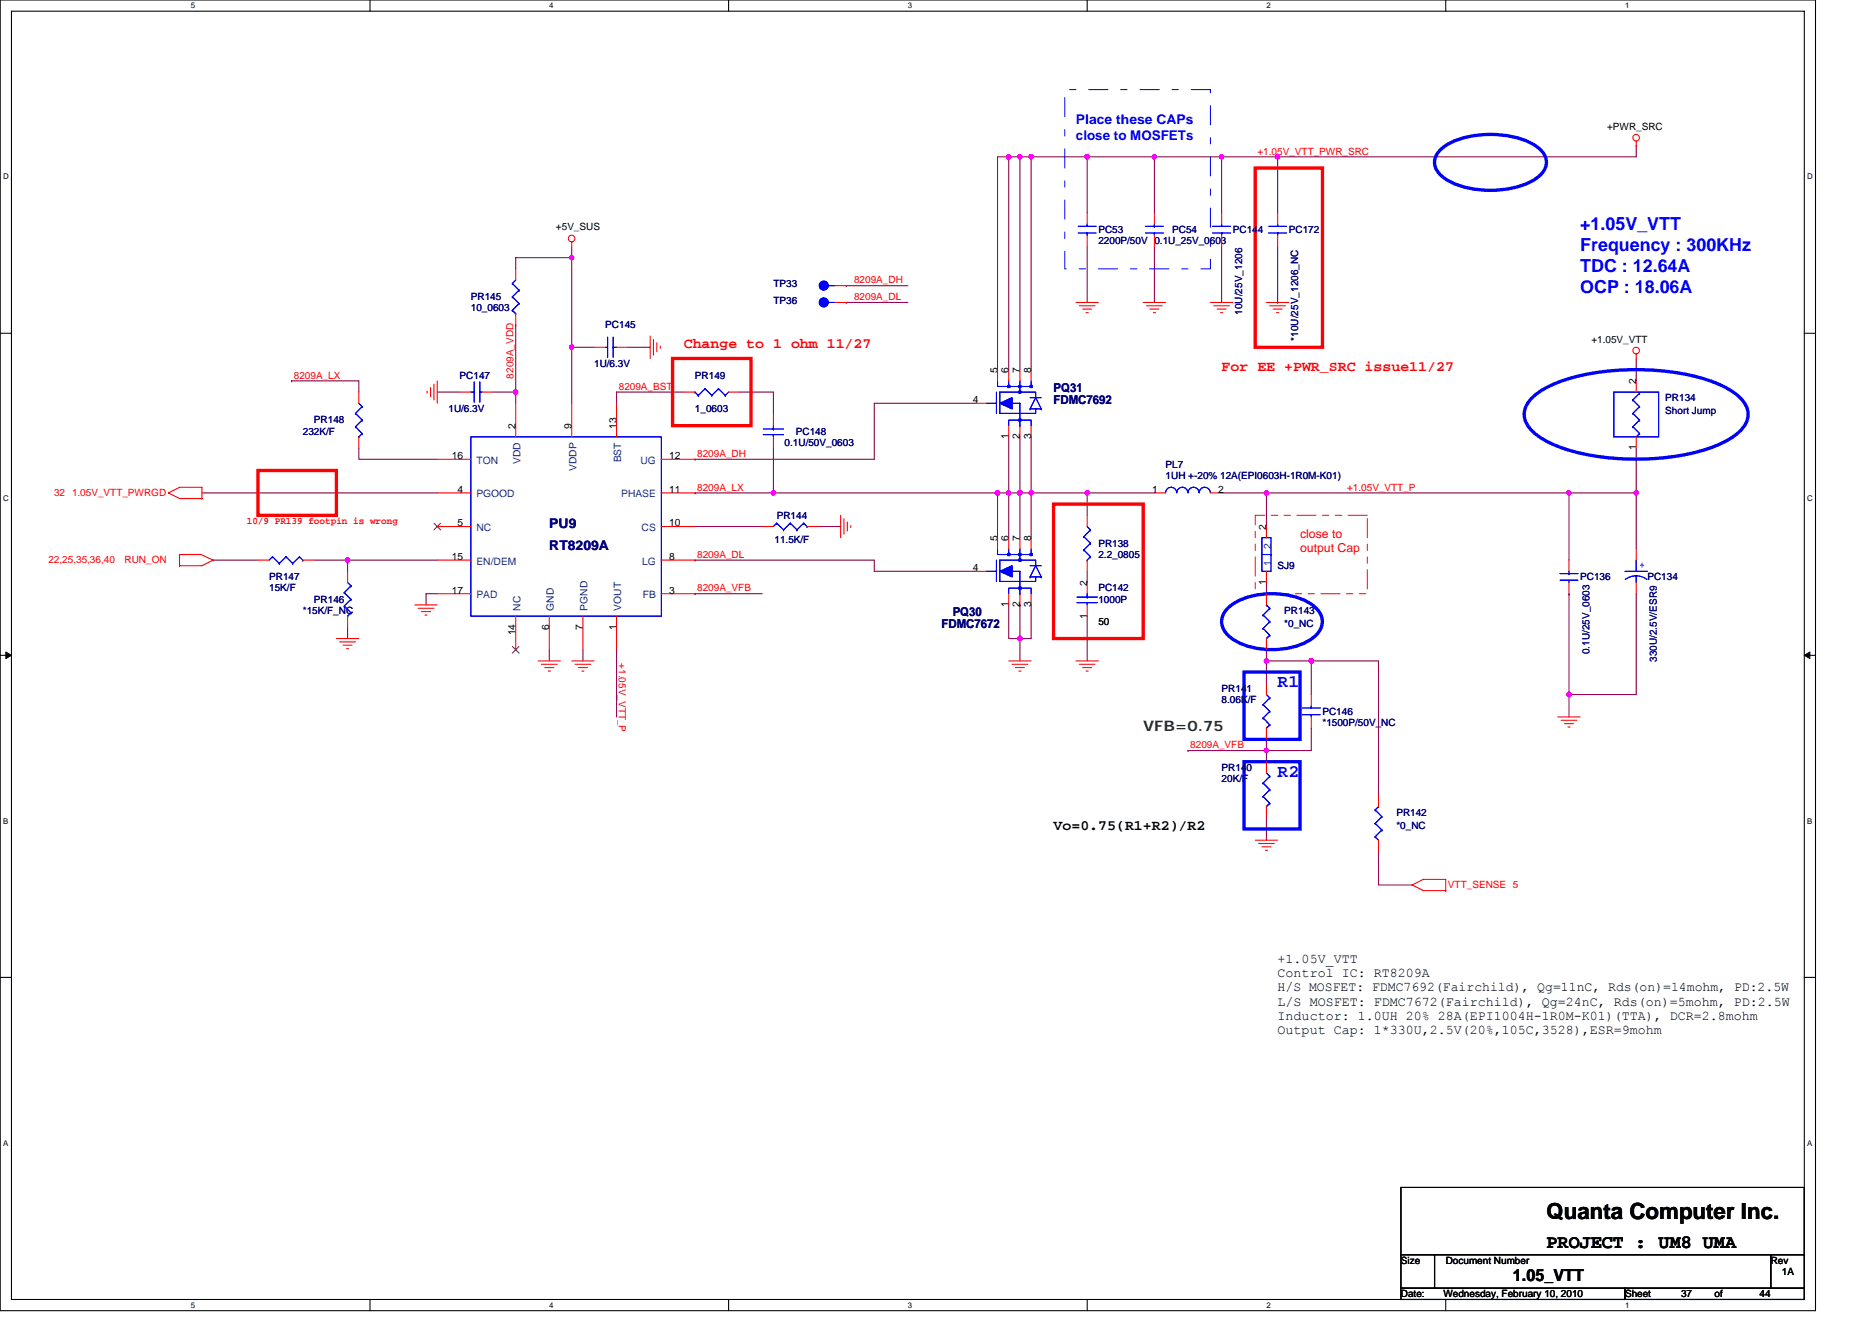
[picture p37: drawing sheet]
<svg xmlns="http://www.w3.org/2000/svg" width="297mm" height="210mm" viewBox="0 0 297 210" stroke-linecap="round" stroke-linejoin="round" font-family="sans-serif">
<defs><g id="words">
<text font-size="3.5" x="245.4" y="193.5">Quanta Computer Inc.</text>
<text font-size="3" x="245.4" y="198.1">PROJECT : UM8 UMA</text>
<g font-size="2.8" fill="#00f">
<text x="250.7" y="36.4">+1.05V_VTT</text>
<text x="250.7" y="39.8">Frequency : 300KHz</text>
<text x="250.7" y="43.2">TDC : 12.64A</text>
<text x="250.7" y="46.5">OCP : 18.06A</text>
<text x="202.7" y="109">R1</text>
<text x="202.7" y="123.3">R2</text>
</g>
<text font-size="2.6" x="240.1" y="203.4">1.05_VTT</text>
<g font-size="2.3" fill="#f00">
<text x="108.5" y="55.3">Change to 1 ohm 11/27</text>
<text x="193.8" y="58.8">For EE +PWR_SRC issue11/27</text>
</g>
<text font-size="2.3" fill="#008000" x="181.4" y="116.1">VFB=0.75</text>
<text font-size="2.3" x="167.2" y="131.7">Vo=0.75(R1+R2)/R2</text>
<g font-size="2.1" fill="#00f">
<text x="170.7" y="19.7">Place these CAPs</text>
<text x="170.7" y="22.2">close to MOSFETs</text>
</g>
<g font-size="2.1" fill="#000080">
<text x="87.2" y="83.8">PU9</text>
<text x="87.2" y="87.3">RT8209A</text>
</g>
<g font-size="2.1">
<text x="202.7" y="152.8">+1.05V_VTT</text>
<text x="202.7" y="155.1">Control IC: RT8209A</text>
<text x="202.7" y="157.4">H/S MOSFET: FDMC7692(Fairchild), Qg=11nC, Rds(on)=14mohm, PD:2.5W</text>
<text x="202.7" y="159.6">L/S MOSFET: FDMC7672(Fairchild), Qg=24nC, Rds(on)=5mohm, PD:2.5W</text>
<text x="202.7" y="161.9">Inductor: 1.0UH 20% 28A(EPI1004H-1R0M-K01)(TTA), DCR=2.8mohm</text>
<text x="202.7" y="164.1">Output Cap: 1*330U,2.5V(20%,105C,3528),ESR=9mohm</text>
</g>
<g font-size="1.9" fill="#000080">
<text x="167.2" y="62.3">PQ31</text>
<text x="167.2" y="64.1">FDMC7692</text>
<text x="149.4" y="99.6">FDMC7672</text>
<text x="151.2" y="97.8">PQ30</text>
</g>
<g font-size="1.9" fill="#f00">
<text x="206.3" y="85.3">close to</text>
<text x="206.3" y="87.6">output Cap</text>
</g>
<g font-size="1.6">
<text x="255" y="20.6">+PWR_SRC</text>
<text x="88.2" y="36.4">+5V_SUS</text>
<text x="158.3" y="59.2" transform="rotate(-90 158.3 59.2)">5</text>
<text x="160" y="59.2" transform="rotate(-90 160 59.2)">6</text>
<text x="161.8" y="59.2" transform="rotate(-90 161.8 59.2)">7</text>
<text x="163.6" y="59.2" transform="rotate(-90 163.6 59.2)">8</text>
<text x="252.5" y="54.4">+1.05V_VTT</text>
<text x="154.4" y="64">4</text>
<text x="259.6" y="61" transform="rotate(-90 259.6 61)">2</text>
<text x="81.8" y="68.1" transform="rotate(-90 81.8 68.1)">2</text>
<text x="90.7" y="68.1" transform="rotate(-90 90.7 68.1)">9</text>
<text x="97.8" y="68.1" transform="rotate(-90 97.8 68.1)">13</text>
<text x="160" y="69.7" transform="rotate(-90 160 69.7)">1</text>
<text x="161.8" y="69.7" transform="rotate(-90 161.8 69.7)">2</text>
<text x="163.6" y="69.7" transform="rotate(-90 163.6 69.7)">3</text>
<text x="259.6" y="71.5" transform="rotate(-90 259.6 71.5)">1</text>
<text x="71.7" y="72.9">16</text>
<text x="106.2" y="72.9">12</text>
<text x="72.6" y="78.2">4</text>
<text x="72.6" y="83.5">5</text>
<text x="106.2" y="78.2">11</text>
<text x="106.2" y="83.5">10</text>
<text x="182.8" y="78.2">1</text>
<text x="193.3" y="78.2">2</text>
<text x="71.7" y="88.9">15</text>
<text x="106.2" y="88.9">8</text>
<text x="158.3" y="85.9" transform="rotate(-90 158.3 85.9)">5</text>
<text x="160" y="85.9" transform="rotate(-90 160 85.9)">6</text>
<text x="161.8" y="85.9" transform="rotate(-90 161.8 85.9)">7</text>
<text x="163.6" y="85.9" transform="rotate(-90 163.6 85.9)">8</text>
<text x="200.9" y="84.1" transform="rotate(-90 200.9 84.1)">2</text>
<text x="71.7" y="94.2">17</text>
<text x="106.2" y="94.2">3</text>
<text x="154.4" y="90.7">4</text>
<text x="172.5" y="93" transform="rotate(-90 172.5 93)">2</text>
<text x="200.9" y="92.8" transform="rotate(-90 200.9 92.8)">1</text>
<text x="81.8" y="100.9" transform="rotate(-90 81.8 100.9)">14</text>
<text x="87.1" y="99.9" transform="rotate(-90 87.1 99.9)">6</text>
<text x="92.5" y="99.9" transform="rotate(-90 92.5 99.9)">7</text>
<text x="97.8" y="99.9" transform="rotate(-90 97.8 99.9)">1</text>
<text x="160" y="96.4" transform="rotate(-90 160 96.4)">1</text>
<text x="161.8" y="96.4" transform="rotate(-90 161.8 96.4)">2</text>
<text x="163.6" y="96.4" transform="rotate(-90 163.6 96.4)">3</text>
<text x="172.5" y="98.2" transform="rotate(-90 172.5 98.2)">1</text>
<text x="174.3" y="99.2">50</text>
<text x="222.3" y="200.6">Size</text>
<text x="229.4" y="200.6">Document Number</text>
<text x="281" y="200.6">Rev</text>
<text x="282.7" y="202.3">1A</text>
<text x="222.3" y="205.9">Date:</text>
<text x="229" y="205.9">Wednesday, February 10, 2010</text>
<text x="257.8" y="205.9">Sheet</text>
<text x="266.7" y="205.9">37</text>
<text x="272.1" y="205.9">of</text>
<text x="279.2" y="205.9">44</text>
</g>
<g font-size="1.6" fill="#f00">
<text x="199.5" y="24.5">+1.05V_VTT_PWR_SRC</text>
<text x="135.5" y="45">8209A_DH</text>
<text x="135.5" y="47.6">8209A_DL</text>
<text x="46.6" y="60.1">8209A_LX</text>
<text x="81.5" y="60.1" transform="rotate(-90 81.5 60.1)">8209A_VDD</text>
<text x="98.2" y="61.9">8209A_BST</text>
<text x="110.6" y="72.5">8209A_DH</text>
<text x="110.6" y="77.9">8209A_LX</text>
<text x="213.8" y="77.9">+1.05V_VTT_P</text>
<text x="8.6" y="78.8">32</text>
<text x="11.4" y="78.8">1.05V_VTT_PWRGD</text>
<text x="39.2" y="83.1">10/9 PR139 footpin is wrong</text>
<text x="7.7" y="89.4">22,25,35,36,40</text>
<text x="19.8" y="89.4">RUN_ON</text>
<text x="110.6" y="88.5">8209A_DL</text>
<text x="110.6" y="93.9">8209A_VFB</text>
<text x="98.2" y="105.3" transform="rotate(90 98.2 105.3)">+1.05V_VTT_P</text>
<text x="188.9" y="118.8">8209A_VFB</text>
<text x="229.8" y="141">VTT_SENSE 5</text>
</g>
<g font-size="1.6" fill="#000080">
<text x="174.3" y="37">PC53</text>
<text x="174.3" y="38.8">2200P/50V 0.1U_25V_0603</text>
<text x="186" y="37">PC54</text>
<text x="195.6" y="37">PC144</text>
<text x="204.5" y="37">PC172</text>
<text x="74.7" y="47.6">PR145</text>
<text x="122.7" y="45.5">TP33</text>
<text x="74.7" y="49.4">10_0603</text>
<text x="96.1" y="52.1">PC145</text>
<text x="122.7" y="48.2">TP36</text>
<text x="197.1" y="50" transform="rotate(-90 197.1 50)">10U/25V_1206</text>
<text x="94.3" y="58.3">1U/6.3V</text>
<text x="206" y="54.1" transform="rotate(-90 206 54.1)">*10U/25V_1206_NC</text>
<text x="71.2" y="65.4">1U/6.3V</text>
<text x="72.9" y="60.1">PC147</text>
<text x="110.3" y="60.1">PR149</text>
<text x="110.3" y="65.4">1_0603</text>
<text x="264.2" y="63.6">PR134</text>
<text x="264.2" y="65.8">Short Jump</text>
<text x="48" y="69">232K/F</text>
<text x="49.8" y="67.2">PR148</text>
<text x="124.5" y="70.8">0.1U/50V_0603</text>
<text x="126.3" y="69">PC148</text>
<text x="185" y="74.3">PL7</text>
<text x="185" y="76.1">1UH +-20% 12A(EPI0603H-1R0M-K01)</text>
<text x="123.3" y="82.3">PR144</text>
<text x="122.9" y="86.2">11.5K/F</text>
<text x="174.3" y="86.8">PR138</text>
<text x="174.3" y="88.5">2.2_0805</text>
<text x="42.7" y="92.1">PR147</text>
<text x="42.7" y="93.9">15K/F</text>
<text x="49.8" y="95.7">PR146</text>
<text x="174.3" y="93.9">PC142</text>
<text x="174.3" y="95.7">1000P</text>
<text x="202.7" y="90.3">SJ9</text>
<text x="250.7" y="92.1">PC136</text>
<text x="261.4" y="92.1">PC134</text>
<text x="48" y="97.4">*15K/F_NC</text>
<text x="203.8" y="97.4">PR143</text>
<text x="203.8" y="99.6">*0_NC</text>
<text x="252.2" y="103.8" transform="rotate(-90 252.2 103.8)">0.1U/25V_0603</text>
<text x="262.9" y="105.1" transform="rotate(-90 262.9 105.1)">330U/2.5V/ESR9</text>
<text x="193.8" y="109.9">PR141</text>
<text x="193.8" y="111.7">8.06K/F</text>
<text x="209.8" y="113.4">PC146</text>
<text x="209.8" y="115.2">*1500P/50V_NC</text>
<text x="193.8" y="122.3">PR140</text>
<text x="193.8" y="124.1">20K/F</text>
<text x="221.6" y="129.4">PR142</text>
<text x="221.6" y="131.6">*0_NC</text>
</g>
<g font-size="1.6" fill="#004080">
<text x="75.6" y="73.6">TON</text>
<text x="82.6" y="73.7" transform="rotate(-90 82.6 73.7)">VDD</text>
<text x="91.5" y="74.8" transform="rotate(-90 91.5 74.8)">VDDP</text>
<text x="98.6" y="73.4" transform="rotate(-90 98.6 73.4)">BST</text>
<text x="101.6" y="73.6">UG</text>
<text x="75.6" y="79">PGOOD</text>
<text x="98.6" y="79">PHASE</text>
<text x="75.6" y="84.3">NC</text>
<text x="75.6" y="89.6">EN/DEM</text>
<text x="101.8" y="84.3">CS</text>
<text x="101.9" y="89.6">LG</text>
<text x="201.7" y="89.8" transform="rotate(-90 201.7 89.8)">1</text>
<text x="201.7" y="87.1" transform="rotate(-90 201.7 87.1)">2</text>
<text x="75.6" y="95">PAD</text>
<text x="102" y="95">FB</text>
<text x="82.6" y="96.9" transform="rotate(-90 82.6 96.9)">NC</text>
<text x="87.9" y="96.9" transform="rotate(-90 87.9 96.9)">GND</text>
<text x="93.2" y="96.9" transform="rotate(-90 93.2 96.9)">PGND</text>
<text x="98.6" y="96.9" transform="rotate(-90 98.6 96.9)">VOUT</text>
</g>
<text font-size="1.6" fill="#00f" x="260.2" y="90.1">+</text>
<g font-size="1.3">
<text x="30.3" y="1.3">5</text>
<text x="87.2" y="1.3">4</text>
<text x="144.1" y="1.3">3</text>
<text x="201" y="1.3">2</text>
<text x="257.8" y="1.3">1</text>
<text x=".5" y="28.5">D</text>
<text x="286.7" y="28.5">D</text>
<text x=".5" y="79.6">C</text>
<text x="286.7" y="79.6">C</text>
<text x=".5" y="130.7">B</text>
<text x="286.7" y="130.7">B</text>
<text x=".5" y="181.8">A</text>
<text x="286.7" y="181.8">A</text>
<text x="30.3" y="207.6">5</text>
<text x="87.2" y="207.6">4</text>
<text x="144.1" y="207.6">3</text>
<text x="201" y="207.6">2</text>
<text x="257.8" y="207.6">1</text>
</g>
</g></defs>
<path d="M0 0h288.1v208h-288.1zM1.8 1.8h284.5v204.4h-284.5z" fill="none" stroke="#000" stroke-width=".17"/>
<g fill="#fff">
<path d="M30.3 .2h.7v1.4h-.7z"/>
<path d="M30.3 206.4h.7v1.5h-.7z"/>
</g>
<path d="M58.7 0v1.8M58.7 206.2v1.8" fill="none" stroke="#000" stroke-width=".17"/>
<g fill="#fff">
<path d="M87.2 .2h.7v1.4h-.7z"/>
<path d="M87.2 206.4h.7v1.5h-.7z"/>
</g>
<path d="M115.6 0v1.8M115.6 206.2v1.8" fill="none" stroke="#000" stroke-width=".17"/>
<g fill="#fff">
<path d="M144.1 .2h.7v1.4h-.7z"/>
<path d="M144.1 206.4h.7v1.5h-.7z"/>
</g>
<path d="M172.5 0v1.8M172.5 206.2v1.8" fill="none" stroke="#000" stroke-width=".17"/>
<g fill="#fff">
<path d="M201 .2h.7v1.4h-.7z"/>
<path d="M201 206.4h.7v1.5h-.7z"/>
</g>
<path d="M229.4 0v1.8M229.4 206.2v1.8" fill="none" stroke="#000" stroke-width=".17"/>
<g fill="#fff">
<path d="M257.8 .2h.7v1.4h-.7z"/>
<path d="M257.8 206.4h.7v1.5h-.7z"/>
<path d="M.5 27.3h.9v1.4h-.9z"/>
<path d="M286.7 27.3h1v1.4h-1z"/>
<path d="M.5 78.4h.9v1.5h-.9z"/>
<path d="M286.7 78.4h1v1.5h-1z"/>
</g>
<path d="M0 52.9h1.8M286.3 52.9h1.8" fill="none" stroke="#000" stroke-width=".17"/>
<g fill="#fff">
<path d="M.5 129.6h.8v1.4h-.8z"/>
<path d="M286.7 129.6h.9v1.4h-.9z"/>
</g>
<path d="M0 104h1.8M286.3 104h1.8" fill="none" stroke="#000" stroke-width=".17"/>
<path d="M.9 103.5l.9 .5-.9 .5zM286.3 104l.9-.5v1z" fill="#000" stroke="#000" stroke-width=".16"/>
<g fill="#fff">
<path d="M.5 180.7h.8v1.4h-.8z"/>
<path d="M286.7 180.7h.9v1.4h-.9z"/>
</g>
<path d="M0 155.1h1.8M286.3 155.1h1.8M222.3 188.5h64v10.6h-64zM222.3 199.1h5.3v5.4h-5.3zM227.6 199.1h53.4v5.4h-53.4zM281 199.1h5.3v5.4h-5.3zM222.3 204.5h35.5v1.7h-35.5zM257.8 204.5h28.5v1.7h-28.5z" fill="none" stroke="#000" stroke-width=".17"/>
<g fill="none" stroke="#800040" stroke-width=".17">
<path d="M90.7 39.1v1.8M160.1 24.9h-1.8v33.8M160.1 24.9h.1M160.1 24.9h3.5M160.1 24.9v33.8M161.8 24.9v33.8M161.8 24.9h.1M163.6 24.9h8.9M163.6 24.9h.1M163.6 24.9v33.8M172.5 39.1v8.9M172.5 24.9h.1"/>
<path d="M172.5 24.9v8.9M172.5 24.9h21.3M183.2 39.1v8.9M183.2 24.9v8.9M183.2 24.9h.1M193.8 39.1v8.9M193.8 24.9v8.9M193.8 24.9h8.9v8.9M193.8 24.9h.1M202.7 24.9h.1M202.7 39.1v8.9M259.6 23.1v1.8h-56.9"/>
<path d="M81.8 51.6h.1M81.8 51.6v12.4M90.7 40.9v14.2h3.6M90.7 40.9h.1M90.7 40.9h-8.9v1.8M90.7 55.1h.1M90.7 55.1v8.9M99.6 55.1h3.6M134.3 45.3h.1M134.3 48h.1M134.3 45.3h9.8M134.3 48h9.8"/>
<path d="M202.7 48h.1M259.6 56.9v3.6M32 78.2h37.4M46.3 60.5h.1M46.3 60.5h10.6v1.7M56.9 71.1v1.8h12.5M69.4 62.2h3.5M78.3 62.2h3.5M81.8 62.2h.1M97.8 62.2h.1M97.8 62.2v1.8M97.8 62.2h10.7"/>
<path d="M110.3 72.9h.1M110.3 78.2h.1M110.3 78.2h53.3M117.4 62.2h5.3v3.6M122.7 71.1v7.1M122.7 78.2h.1M154.7 64h-16v8.9h-28.4M158.3 78.2v7.1M158.3 78.2h.1M160.1 78.2h.1M160.1 69.3v8.9M160.1 78.2v7.1"/>
<path d="M161.8 69.3v8.9M161.8 78.2h.1M161.8 78.2v7.1M163.6 69.3v8.9M163.6 78.2h.1M163.6 78.2h8.9v3.6M163.6 78.2v7.1M172.5 78.2h.1M172.5 78.2h10.7M193.8 78.2h7.2v5.4M201 78.2h.1M201 78.2h58.6"/>
<path d="M249 78.2h.1M249 78.2v10.7M259.6 78.2h.1M259.6 71.1v7.1M259.6 78.2v8.9M33.8 88.9h7.1M49.8 88.9h5.4M55.2 88.9h.1M55.2 99.6v1.7M55.2 88.9v1.8M55.2 88.9h14.2M69.4 94.2h-1.8v1.8"/>
<path d="M110.3 83.6h10.6M110.3 88.9h.1M110.3 94.2h.1M110.3 88.9h28.4v1.8h16M110.3 94.2h10.6M129.8 83.6h3.6M160.1 96v5.3h1.7M161.8 96h.1M161.8 96v8.9M163.6 96v5.3h-1.8M172.5 90.7v1.8M172.5 97.8v7.1"/>
<path d="M201 92.5v1.7M249 94.2h.1M249 94.2v19.6M259.6 94.2v16h-10.6M87.2 103.1v1.8M92.5 103.1v1.8M97.8 103.1h.1M97.8 103.1v10.7M161.8 101.3h.1M188.5 119.1h.1M201 104.9v3.6M201 104.9h.1"/>
<path d="M201 103.1v1.8M201 117.3v1.8M201 119.1h.1M201 119.1v1.8M201 104.9h7.1M208.1 104.9h10.6v21.3M208.1 104.9h.1M208.1 115.6v3.5h-19.6M208.1 104.9v5.3M249 110.2h.1M201 129.8v3.5M218.7 135.1v5.4h5.4"/>
</g>
<g fill="#f0f" stroke="#f0f" stroke-width=".17">
<circle cx="90.7" cy="40.9" r=".35"/>
<circle cx="55.1" cy="88.9" r=".35"/>
<circle cx="81.8" cy="62.2" r=".35"/>
<circle cx="90.7" cy="55.1" r=".35"/>
<circle cx="208.1" cy="104.9" r=".35"/>
<circle cx="200.9" cy="104.9" r=".35"/>
<circle cx="248.9" cy="78.2" r=".35"/>
<circle cx="200.9" cy="78.2" r=".35"/>
<circle cx="259.6" cy="78.2" r=".35"/>
<circle cx="172.5" cy="24.9" r=".35"/>
<circle cx="248.9" cy="110.2" r=".35"/>
<circle cx="200.9" cy="119.1" r=".35"/>
<circle cx="161.8" cy="101.3" r=".35"/>
<circle cx="160" cy="24.9" r=".35"/>
<circle cx="163.6" cy="24.9" r=".35"/>
<circle cx="183.2" cy="24.9" r=".35"/>
<circle cx="202.7" cy="24.9" r=".35"/>
<circle cx="161.8" cy="78.2" r=".35"/>
<circle cx="160" cy="78.2" r=".35"/>
<circle cx="163.6" cy="78.2" r=".35"/>
<circle cx="158.3" cy="78.2" r=".35"/>
<circle cx="122.7" cy="78.2" r=".35"/>
<circle cx="172.5" cy="78.2" r=".35"/>
<circle cx="161.8" cy="24.9" r=".35"/>
<circle cx="193.8" cy="24.9" r=".35"/>
</g>
<g fill="none" stroke="#f00" stroke-width=".17">
<path d="M90.7 38.4v.7M172.5 33.8v1.8M172.5 37.3v1.8M183.2 33.8v1.8M183.2 37.3v1.8M193.8 33.8v1.8M193.8 37.3v1.8M202.7 33.8v1.8M202.7 37.3v1.8M259.6 23.1h.1M259.6 22.4v.7M81.8 42.7v1.7"/>
<path d="M81.8 49.8v1.8M94.3 55.1h1.8M97.8 55.1h1.8M103.2 53.3v3.6M103.7 53.9v2.5M104.2 54.4v1.4M104.8 54.9v.4M132.5 45.3h1.8M132.5 48h1.8M158.3 58.7v1.8M160.1 58.7v1.8M161.8 58.7v1.8"/>
<path d="M163.6 58.7v1.8M170.7 48h3.6M171.3 48.5h2.5M171.8 49.1h1.4M172.3 49.6h.4M181.4 48h3.6M181.9 48.5h2.5M182.5 49.1h1.4M183 49.6h.3M192.1 48h3.5M192.6 48.5h2.5M193.1 49.1h1.5"/>
<path d="M193.7 49.6h.3M201 48h3.5M201.5 48.5h2.5M202 49.1h1.5M202.6 49.6h.3M259.6 56.2v.7M26.7 78.2l1.8-.9h3.5v1.8h-3.5zM32 79.1h.1M56.9 62.2v1.8M56.9 69.3v1.8M67.8 62.1v.3M68.3 61.5v1.4"/>
<path d="M68.9 61v2.5M69.4 60.5v3.5M69.4 78.2h5.3M69.4 72.9h5.3M72.9 62.2h1.8M76.5 62.2h1.8M81.8 64v5.3M90.7 64v5.3M97.8 64v5.3M104.9 78.2h5.4M104.9 72.9h5.4M108.5 62.2h1.8"/>
<path d="M115.6 62.2h1.8M122.7 65.8v1.8M122.7 69.3v1.8M154.7 64h1.8M160.1 67.6v1.7M161.8 67.6v1.7M163.6 67.6v1.7M183.2 78.2h1.8M192.1 78.2h1.7M259.6 60.5v1.7M259.6 69.3v1.8M28.5 89.8h.1"/>
<path d="M33.8 88.9l-1.9-.9h-3.4v1.8M33.8 88.9l-1.8 .9h-3.5M33.8 88.9h.1M40.9 88.9h1.8M48 88.9h1.8M55.2 90.7v1.8M55.2 97.8v1.8M65.8 96h3.6M66.4 96.5h2.5M66.9 97.1h1.4M67.4 97.6h.4M69.4 94.2h5.3"/>
<path d="M69.4 83.6h5.3M69.4 88.9h5.3M81.8 97.8v5.3M87.2 97.8v5.3M92.5 97.8v5.3M97.8 97.8v5.3M104.9 94.2h5.4M104.9 83.6h5.4M104.9 88.9h5.4M120.9 83.6h1.8M128.1 83.6h1.7M133.4 81.8v3.5"/>
<path d="M133.9 82.3v2.5M134.4 82.8v1.5M135 83.4v.3M154.7 90.7h1.8M158.3 85.3v1.8M160.1 85.3v1.8M160.1 94.2v1.8M161.8 85.3v1.8M161.8 94.2v1.8M163.6 85.3v1.8M163.6 94.2v1.8M172.5 81.8v1.8"/>
<path d="M172.5 88.9v1.8M172.5 92.5v1.7M172.5 96v1.8M201 83.6v1.7M201 90.7v1.8M201 94.2v1.8M249 88.9v1.8M249 92.5v1.7M259.6 87.1v1.8M259.6 92.5v1.7M53.4 101.3h3.5M53.9 101.9h2.5"/>
<path d="M54.4 102.4h1.5M55 103h.3M85.4 104.9h3.5M85.9 105.4h2.5M86.4 106h1.5M87 106.5h.3M90.7 104.9h3.6M91.2 105.4h2.5M91.8 106h1.4M92.3 106.5h.4M160.1 104.9h3.5M160.6 105.4h2.5"/>
<path d="M161.1 106h1.5M161.7 106.5h.3M170.7 104.9h3.6M171.3 105.4h2.5M171.8 106h1.4M172.3 106.5h.4M201 101.3v1.8M201 108.5v1.7M201 115.6v1.7M208.1 110.2v1.8M208.1 113.8v1.8M247.2 113.8h3.5"/>
<path d="M247.7 114.3h2.5M248.2 114.9h1.5M248.8 115.4h.3M199.2 133.3h3.5M199.7 133.9h2.5M200.2 134.4h1.5M200.8 135h.3M201 120.9v1.8M201 128v1.8M218.7 126.2v1.8M218.7 133.3v1.8M224.1 140.5l1.7-.9h3.6v1.8h-3.6z"/>
<path d="M229.4 141.4h.1"/>
<circle cx="90.7" cy="37.9" r=".52"/>
<circle cx="259.6" cy="21.9" r=".52"/>
<circle cx="259.6" cy="55.6" r=".52"/>
</g>
<path d="M199.2 81.8h17.8v12.4h-17.8z" fill="none" stroke="#f00" stroke-width=".16" stroke-dasharray="3 1 1 1 1 1"/>
<path d="M168.9 14.2h23.2v28.5h-23.2z" fill="none" stroke="#00f" stroke-width=".16" stroke-dasharray="3 2 1 2"/>
<path d="M228.4 23.9a11.5 11.5 0 0 1 8.1-2.6 11.6 11.6 0 0 1 8.1 2.6 2.53 2.53 0 0 1 0 3.7 11.5 11.5 0 0 1-8.1 2.6 11.5 11.5 0 0 1-8.1-2.6 2.54 2.54 0 0 1 0-3.7zM243.4 62.8a18.3 18.3 0 0 1 8.9-3.5 40.5 40.5 0 0 1 19.2 1.2 9.9 9.9 0 0 1 5.5 3.7 3.4 3.4 0 0 1-1.2 4.5 18.4 18.4 0 0 1-8.9 3.5 40.2 40.2 0 0 1-19.2-1.2 9.9 9.9 0 0 1-5.4-3.7 3.4 3.4 0 0 1 1.1-4.5zM194.7 96.6a10.7 10.7 0 0 1 8.4-2.3 9.2 9.2 0 0 1 5.8 2.3 2.91 2.91 0 0 1-.6 4.7 12.3 12.3 0 0 1-12.9 0 2.95 2.95 0 0 1-.7-4.7zM197.4 106.7h8.9v10.6h-8.9zM197.4 120.9h8.9v10.7h-8.9z" fill="none" stroke="#00f" stroke-width=".53"/>
<path d="M199.2 26.7h10.6v28.4h-10.6zM106.7 56.9h12.5v10.7h-12.5zM40.9 74.7h12.5v7.1h-12.5zM167.2 80h14.2v21.3h-14.2z" fill="none" stroke="#f00" stroke-width=".53"/>
<g fill="none" stroke="#00f" stroke-width=".17">
<path d="M171.1 37h2.8M171.1 35.9h2.8M172.5 35.6v.3M172.5 37h.1M172.5 37v.3M181.8 35.9h2.8M181.8 37h2.8M183.2 37v.3M183.2 35.9h.1M183.2 35.6v.3M192.4 37h2.9M192.4 35.9h2.9"/>
<path d="M193.8 35.6v.3M193.8 37h.1M193.8 37v.3M201.3 37h2.8M201.3 35.9h2.8M202.7 35.6v.3M202.7 37h.1M202.7 37v.3M81.3 45h.1M81.3 47.1h.1M81.3 49.3h.1M81.3 45l1.1 1.1"/>
<path d="M81.3 47.1l1.1 1.1M81.3 49.3l.5 .5M81.8 49.8h.1M81.8 44.4l-.5 .6M82.4 46.1h.1M82.4 48.2h.1M82.4 46.1l-1.1 1M82.4 48.2l-1.1 1.1M96.1 55.1h.3M96.4 53.5v3.2M97.3 53.5v3.2M97.3 55.1h.1"/>
<path d="M97.3 55.1h.5M131.4 45.3h.1M131.4 48h.1M131.4 45.3h1.1M131.4 48h1.1M56.4 65.6h.1M56.4 67.7h.1M56.4 65.6l1.1 1.1M56.4 67.7l1.1 1.1M56.9 69.3h.1M56.9 64l.6 .5M57.5 64.5h.1"/>
<path d="M57.5 66.7h.1M57.5 68.8h.1M57.5 64.5l-1.1 1.1M57.5 66.7l-1.1 1M57.5 68.8l-.6 .5M74.7 62.2h.5M74.7 69.3h30.2v28.5h-30.2zM75.2 60.6v3.2M75.2 62.2h.1M76.1 62.2h.4M76.1 60.6v3.2M110.3 62.2h.1"/>
<path d="M110.3 62.2l.5 .6M110.8 62.8h.1M111.9 61.7h.1M111.9 61.7l1 1.1M111.9 61.7l-1.1 1.1M112.9 62.8h.1M114 61.7h.1M114 61.7l1.1 1.1M114 61.7l-1.1 1.1M115.1 62.8h.1M115.6 62.2l-.5 .6M121.1 68.1h3.2"/>
<path d="M121.1 69h3.2M122.7 69v.3M122.7 68.1h.1M122.7 67.6v.5M156.5 64h1.6M158.1 62.2v3.4M158.3 60.5v.8h1.9v-.1h-.3v.3h.3v-.3M160.1 60.5v.8h3.5v-.8M160.1 67.6v-.9h3.5v.9M160.6 64h1.2v2.7M161.7 62.1h.3v.3h-.3zM161.8 60.5v1h.2v-.3h-.3v.3h.1v-.2"/>
<path d="M161.8 61.5v.7M161.8 66.5h-.1v.3h.3v-.3h-.2v1.1M161.8 67.6h.1M163.4 61.2h.4v.3h-.4zM163.4 63.1h1.8M163.4 64.9h.1M163.6 64.9h1.6M164.3 63.1v-.9h-5.7v3.4h5.7v-.7M164.3 63.1l-.9 1.8M164.3 63.1l.9 1.8M165.2 64.9h.1M185 78.2a.88 .88 0 0 1 .8-.9 .88 .88 0 0 1 .9 .9 .89 .89 0 0 1 .9-.9 .89 .89 0 0 1 .9 .9 .89 .89 0 0 1 .9-.9 .89 .89 0 0 1 .9 .9"/>
<path d="M190.3 78.2a.88 .88 0 0 1 .9-.9 .88 .88 0 0 1 .8 .9M256.1 62.2h7.1v7.1h-7.1zM259.1 67.7h.1M259.1 65.6h.1M259.1 63.5h.1M259.1 67.7l1.1 1.1M259.1 65.6l1.1 1.1M259.1 63.5l1.1 1M260.2 68.8h.1M260.2 66.7h.1M260.2 64.5h.1M260.2 62.4h.1"/>
<path d="M260.2 68.8l-.6 .5M260.2 66.7l-1.1 1M260.2 64.5l-1.1 1.1M260.2 62.4l-1.1 1.1M43.2 88.4h.1M43.2 88.4l-.5 .5M43.2 88.4l1.1 1M44.3 89.4h.1M45.4 88.4h.1M45.4 88.4l-1.1 1M45.4 88.4l1 1M46.4 89.4h.1"/>
<path d="M47.5 88.4h.1M47.5 88.4l-1.1 1M47.5 88.4l.5 .5M48 88.9h.1M54.6 94.1h.1M54.6 96.2h.1M54.6 94.1l1.1 1M54.6 96.2l1.1 1.1M55.2 97.8h.1M55.2 92.5l.5 .5M55.7 93h.1M55.7 95.1h.1"/>
<path d="M55.7 97.3h.1M55.7 93l-1.1 1.1M55.7 95.1l-1.1 1.1M55.7 97.3l-.5 .5M123.3 83h.1M123.3 83l-.6 .6M123.3 83l1 1.1M124.3 84.1h.1M125.4 83h.1M125.4 83l-1.1 1.1M125.4 83l1 1.1M126.4 84.1h.1"/>
<path d="M127.5 83h.1M127.5 83l-1.1 1.1M127.5 83l.6 .6M128.1 83.6h.1M156.5 90.7h1.6M158.1 88.9v3.4M158.3 87.1v.9h1.9v-.2h-.3v.4h.3v-.4M160.1 87.1v.9h3.5v-.9M160.1 94.2v-.9h3.5v.9M160.6 90.7h1.2v2.6M161.7 88.7h.3v.4h-.3zM161.8 87.1v1.1h.2v-.4h-.3v.4h.1v-.2"/>
<path d="M161.8 88.2v.7M161.8 93.2h-.1v.3h.3v-.3h-.2v1M161.8 94.2h.1M163.4 87.8h.4v.4h-.4zM163.4 89.8h1.8M163.4 91.6h.1M163.6 91.6h1.6M164.3 89.8v-.9h-5.7v3.4h5.7v-.7M164.3 89.8l-.9 1.8M164.3 89.8l.9 1.8M165.2 91.6h.1M170.9 94.8h3.2"/>
<path d="M170.9 95.7h3.2M172 85.2h.1M172 87.3h.1M172 85.2l1 1M172 87.3l1 1.1M172.5 95.7v.3M172.5 94.8h.1M172.5 88.9h.1M172.5 94.2v.6M172.5 83.6l.5 .5M173 84.1h.1M173 86.2h.1"/>
<path d="M173 88.4h.1M173 84.1l-1 1.1M173 86.2l-1 1.1M173 88.4l-.5 .5M200.2 85.3h1.5v5.4h-1.5zM200.2 88h1.5M200.4 99.7h.1M200.4 97.6h.1M200.4 99.7l1.1 1.1M200.4 97.6l1.1 1.1M201 96h.1M201 96l.5 .5"/>
<path d="M201.5 98.7h.1M201.5 96.5h.1M201.5 98.7l-1.1 1M201.5 96.5l-1.1 1.1M201.7 88h.1M247.5 91h2.9M247.5 92.1h2.9M249 92.1v.4M249 91h.1M249 90.7v.3M257.8 90.7h3.6M257.9 92a2.86 2.86 0 0 1 3.4 0"/>
<path d="M259.6 91.4v1.1M259.6 88.9v1.8M200.4 111.8h.1M200.4 114h.1M200.4 111.8l1.1 1.1M200.4 114l1.1 1M201 115.6h.1M201 110.2l.5 .6M201.5 110.8h.1M201.5 112.9h.1M201.5 115h.1M201.5 100.8h.1"/>
<path d="M201.5 110.8l-1.1 1M201.5 112.9l-1.1 1.1M201.5 115l-.5 .6M201.5 100.8l-.5 .5M206.6 113.4h2.9M206.6 112.4h2.9M208.1 112v.4M208.1 113.4h.1M208.1 113.4v.4M200.4 124.3h.1M200.4 126.4h.1M200.4 124.3l1.1 1"/>
<path d="M200.4 126.4l1.1 1.1M201 128h.1M201 122.7l.5 .5M201.5 123.2h.1M201.5 125.3h.1M201.5 127.5h.1M201.5 123.2l-1.1 1.1M201.5 125.3l-1.1 1.1M201.5 127.5l-.5 .5M218.2 132.8h.1M218.2 130.7h.1M218.2 128.5h.1"/>
<path d="M218.2 132.8l.5 .5M218.2 130.7l1.1 1M218.2 128.5l1.1 1.1M218.7 128h.1M218.7 128l-.5 .5M219.3 131.7h.1M219.3 129.6h.1M219.3 131.7l-1.1 1.1M219.3 129.6l-1.1 1.1"/>
</g>
<path d="M68.9 83l1 1.1M69.9 83l-1.1 1.1M81.3 102.6l1.1 1.1M82.4 102.6l-1.1 1.1" fill="none" stroke="#804000" stroke-width=".16"/>
<g fill="#00f" stroke="#00f" stroke-width=".17">
<path d="M158.6 90.7l2-.9v1.8z" fill-rule="evenodd"/>
<path d="M158.6 90.7l2-.9v1.8z" fill-rule="evenodd"/>
<path d="M158.6 64l2-.9v1.8z" fill-rule="evenodd"/>
<path d="M158.6 64l2-.9v1.8z" fill-rule="evenodd"/>
<circle cx="130.7" cy="45.3" r=".71"/>
<circle cx="130.7" cy="48" r=".71"/>
</g>
<use href="#words"/>
</svg>
